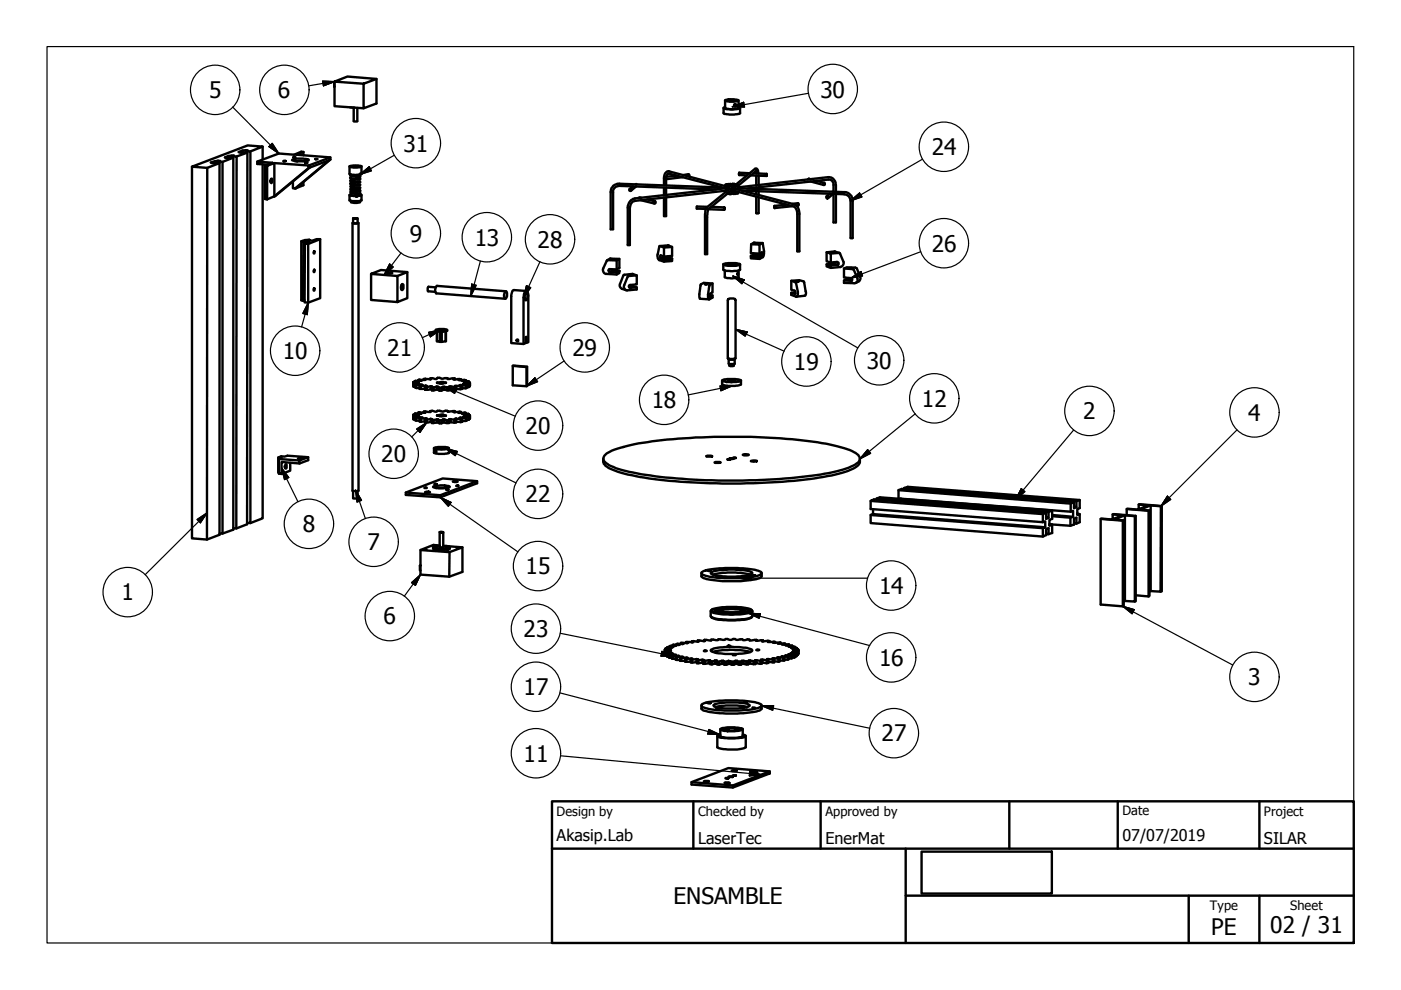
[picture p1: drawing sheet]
<svg xmlns="http://www.w3.org/2000/svg" width="297mm" height="210mm" viewBox="0 0 297 210" stroke-linecap="round" stroke-linejoin="round" font-family="sans-serif">
<defs><g id="words">
<g font-size="4.8">
<text x="44.3" y="20.8">5</text>
<text x="58.9" y="20.8">6</text>
<text x="173.9" y="20.7">30</text>
<text x="85.5" y="32.2">31</text>
<text x="197.5" y="32.9">24</text>
<text x="86.9" y="51.2">9</text>
<text x="100.6" y="52.1">13</text>
<text x="114" y="52.5">28</text>
<text x="197.5" y="53.4">26</text>
<text x="59.9" y="76.2">10</text>
<text x="82.1" y="75.5">21</text>
<text x="121.3" y="75.5">29</text>
<text x="168.3" y="78.4">19</text>
<text x="183.8" y="78.2">30</text>
<text x="138.2" y="86.6">18</text>
<text x="195.5" y="86.2">12</text>
<text x="229.7" y="88.9">2</text>
<text x="264.7" y="89.2">4</text>
<text x="111.4" y="92">20</text>
<text x="80.8" y="98">20</text>
<text x="111.4" y="106.5">22</text>
<text x="64.2" y="112.9">8</text>
<text x="77.9" y="116.6">7</text>
<text x="111.4" y="121.8">15</text>
<text x="186.4" y="125.9">14</text>
<text x="25.8" y="127.3">1</text>
<text x="81.3" y="132.4">6</text>
<text x="111" y="135">23</text>
<text x="186.4" y="141.2">16</text>
<text x="111" y="147.4">17</text>
<text x="264.7" y="145.3">3</text>
<text x="111" y="161.5">11</text>
<text x="186.9" y="157.2">27</text>
<text x="142.8" y="191.7">ENSAMBLE</text>
<text x="269.3" y="197.8">02 / 31</text>
<text x="256.8" y="198.2">PE</text>
</g>
<g font-size="3.4">
<text x="118" y="178.2">Akasip.Lab</text>
<text x="148" y="178.9">LaserTec</text>
<text x="175" y="178.9">EnerMat</text>
<text x="238" y="178.3">07/07/2019</text>
<text x="268" y="178.9">SILAR</text>
</g>
<g font-size="2.7">
<text x="118" y="173">Design by</text>
<text x="148" y="173">Checked by</text>
<text x="175" y="173">Approved by</text>
<text x="238" y="172.9">Date</text>
<text x="268" y="172.9">Project</text>
<text x="256.5" y="192.9">Type</text>
<text x="273.6" y="193">Sheet</text>
</g>
</g></defs>
<!-- layer: Visible (ISO) -->
<g fill="none" stroke="#000" stroke-width=".51">
<path d="M70.9 17.4v1M70.9 17.4v5.1l6.2 .5M70.9 17.3l2.8-1.1 6.1 .5-2.7 1.1zM79.8 16.7v5.2l-2.7 1.1v-5.2M43.9 35.6v78.8M45.5 34.6v-.4l-.8 .3 .6 .1 .4-.1 .8 .1v78.8l-2.6 1-3.2-.3v-78.8M45.5 34.2l.7-.1v.5M46.2 34.1h.5l-.3 .2v.3M46.4 34.3h.8v78.8h-.7M48.5 33.4v-.3l-.8 .3 .2 .1 1.6-.1v78.9l-2.3 .8M49.1 33.4v-.4h.5l-.3 .1v.3M49.1 33l-.6 .1"/>
<path d="M49.3 33.1l.9 .1-.1 78.8h-.6M49.5 33.4l-2.3 .9M51.4 32.3v-.4l-.8 .3 .6 .2 .4-.1 .9 .1-.1 78.8-2.3 .8M52.1 32.3v-.5l.4 .1-.3 .1v.3M52.1 31.8l-.7 .1M52.2 32l.9 .1v78.8l-.7-.1M52.5 32.4l-2.3 .8M53.1 32.1l2.6-1-3.2-.3-11.8 4.5 3.2 .3 2.6-1M55.7 34.8v75.1l-2.6 1M55.7 31.1v2.7M56.2 35.1l.4 .1M56.7 34.9l-2.2-.1v-.5l3.3 .2-1.6 .6v7.1l.4 .1"/>
<path d="M57.5 37.9a.56 .56 0 0 1 0 .9l-.2-.2zM58.2 34.6l7.3 .5v.5M60.1 34.1h.5zM62 33.8l.9-.2h1.4l1.2 .3a3.7 3.7 0 0 1-2.5 .3l-1-.2zM62.2 33.3l.5 .1zM62.6 34.1h2.2M62.7 39.9l-.2 .1M64.3 32.2l-1.5 .6 7.2 .6v.4M64.3 32.2h-.4l-1.5 .6-3.3-.3-4.6 1.8M64.3 38.6v.7l-1.6 .6M64.3 32.2v.7M64.7 34.5h.5z"/>
<path d="M65.5 35.6l-7.3 6M65.7 35.5l-7.5 6.1M65.7 35.5l-.2 .1M66.8 33.7l.5 .1zM69.8 33.9l-7.3 6.1-.4-.1v-1.4M70 33.8l-4.3 1.7M70 33.4l-4.5 1.7M70 33.8l-7.3 6.1M74.1 35.3v1.6l1.3 .2 .9-.1v.9h-.1M74.1 35.3l1.3-.2a1.18 1.18 0 0 1 1.2 .2l-1.7 .2zM74.2 22.8h1M74.4 37.7l.7 .2h1.2"/>
<path d="M74.4 37.5l-.2 .1a1.54 1.54 0 0 0 1.7 .5h.4l.1-.2h-.3h.1M74.4 37v.1M74.4 37.3v.5M74.8 39.2a.34 .34 0 0 0-.4 .1 .34 .34 0 0 0 0 .4 2.87 2.87 0 0 0 2 .1h-1.1M74.8 38.6a.32 .32 0 0 0-.4 .1 .32 .32 0 0 0 0 .5l1.4 .1 .6-.1-.2-.1-1 .1M74.8 38a.34 .34 0 0 0-.4 .1 .34 .34 0 0 0 0 .4 2.89 2.89 0 0 0 2 .1l-1.2-.1M74.9 39.8l-.3 .1a.26 .26 0 0 0-.3 .3 .26 .26 0 0 0 .3 .2l1.8 .1a1.03 1.03 0 0 0-1.1-.3M75 22.8v2.9l.1 .1 .7-.1v-2.8M75 35.3l.6-.1 .2 .1zM75.2 38.1l-.8 .2 1 .3 .9-.1M75.2 38.7l-.8 .2 .7 .3h1.2M75.2 39.3l-.7 .1-.1 .2 .8 .2h1.1"/>
<path d="M75.3 39.9l-.9 .3 1.1 .2h.8M75.8 37.4l-1.6-.3a2.59 2.59 0 0 0 2 .3v.5M76.1 37.5v.4h-.3M76.1 37.1v.3l.1-.1M76.2 37.1v.3M76.3 36.9l.2-.1v.2zM76.6 35.3v1.6l-.1 .1M134.2 39.5l-.7 .6M134.7 39.1h.3M134.9 39.5l-1.1 .9M140.8 39.3v-1.4a1.16 1.16 0 0 1 1.1-1.5l11.9 3.1M140.8 39.8v1.6"/>
<path d="M141 37.5l.2 .3-.1 .2-.2-.3zM141.2 37.9v1.4M141.2 39.8v1.6M141.3 37.5a.53 .53 0 0 1 .5-.7l11.2 2.9M143.5 37.2l-2.5 .3M144.8 37.6l-3.7 .4M144.8 37.1l1.2-.2 .2 .2-.1 .3M153.4 22.9v1.1a4.9 4.9 0 0 0 3.5 0v-1.1M153.7 22.7l-.3 .1a1.02 1.02 0 0 0 1.2 .3h1.6l.7-.1-.3-.3M153.7 21.3v1.7l1 .1 1.8-.1 .1-1.7M153.7 21.2l1.9-.1 1 .2-.5 .2-1.1 .1a1.32 1.32 0 0 1-1.3-.4zM153.8 39.2v.8v-.2l-22.5-.8a1.65 1.65 0 0 0-1.8 1.7v7.9h.5v-7.9a1.3 1.3 0 0 1 1.3-1.3l20.5 .8"/>
<path d="M153.9 39.1l.4 .1h-.3zM153.9 39.3h.5zM153.9 39.3v.7M154.3 39.2v.1M154.4 39h.5zM154.4 39v1.3M154.4 21.2h1.5a.91 .91 0 0 1-1.1 .2h-.4zM154.6 39.4v.8M154.6 39.3l.5 .1zM154.9 39v.3M155.1 39.4v1.7h-.5v-.4M155.2 39v1.7l.2 .1"/>
<path d="M155.2 39h.5zM155.4 39.3v1.8h.5v-.6M155.4 39.3l.5 .1zM155.7 39v.3M155.8 22.1l-.2 .4M155.9 39.1h.5zM155.9 39.1v.9M155.9 39.2l-.1 .1M156 39.3h.5zM156 39.3v.7M156.4 39.1v.1M156.5 39.9l-.1 .3"/>
<path d="M156.5 39.9l22.5 .8a1.84 1.84 0 0 1 1.8 1.9l-.1 7.9h-.4v-7.9a1.41 1.41 0 0 0-1.3-1.4l-21.8-.8M156.5 39.7l19.1-2.1a1.63 1.63 0 0 1 1.6 1.6v1.5M156.5 39.3v.6M158.4 40l17.2-1.9a1 1 0 0 1 1.1 1.1v1.4M159 36.7l-2.3-.1v.2v.3l1.7 .1M159.1 37.2l3.4 .1M159.7 36.7l2.9 .2M160.3 36.3v.4M160.3 37.2v2.1M160.3 39.7v.3M160.4 36.2l-3.9 3.2M160.8 36.8v-.3a.59 .59 0 0 0-.7-.7l-4 3.3"/>
<path d="M160.8 37.2v2M160.8 39.7v.3M162.5 36.9v.4zM171.8 38.5l2.8 .7M171.8 38l-.3-.1-.2 .2M173.1 38.3l1.7 .5M58.2 41.6v-7l-1.6 .6v7.1M58.2 41.6l-1.6 .7M64.6 51.2v.5h.7v12.5l-.7-.1v-12.4l1-.4zM64.6 51.2l-.3 .1v12.5l-.4-.1v-12.5l.4 .1M65.6 51v-.2l-1 .1-.7 .3M65.6 50.8l-.3 .2h.9l.9-.3h.8v12.5l-2.6 1"/>
<path d="M66.5 57.2h.2v.2l-.1 .3-.1-.1zM66.5 53.3l.2-.1v.2l-.1 .4-.1-.2zM67.9 50.7l-2.6 1M74.1 41.4v1.1l.6 .1 1.9-.1v-1.1M74.4 42.6v.3l.7 .1 1.2-.1v-.3M74.4 40.4v.4l.7 .2h1.2v-.5M74.4 40.6l-.1 .1a2.51 2.51 0 0 0 2.1 .4l-.1-.2M74.4 40.9v.4M74.5 40.4l.2 .1h.7M74.7 40.3l.4-.1 .1 .2M74.7 47.3l.1 56.8 1.2-.1v-56.7M74.9 46.3h.9v.1z"/>
<path d="M74.9 46.3v1h.1h.8v-1M74.9 47.2h-.1a.88 .88 0 0 0 1.1 .1l-.1-.1M75.2 40.3l-.2 .1M75.4 40.3l-.1 .1M75.4 40.3l.5 .1M75.4 40.5h.1M75.4 40.3v.1M75.4 41.5l.1 .2h.2M75.4 41.5l-1.1-.1 .1-.2-.3 .1 .4 .2 1.1 .1M75.4 40.5v.5M75.4 41.1v.4M75.6 40.5v.5"/>
<path d="M75.6 41.1v.5M75.6 41.5l.1 .2-.1-.1M75.6 41.1v.4M75.9 40.5h-.3v.5M76.3 41.2l.3 .2-.9 .2M76.3 41.1v.3l-.7 .1M78.7 58.1v5.5l5.6 .4v-5.5l-5.6-.4 2.1-.9 5.6 .5v5.5l-2.1 .8M82.1 57.9h1.1l-.3 .1zM86.4 57.7l-2.1 .8M129.3 57.7a.32 .32 0 0 1-.3-.3 .32 .32 0 0 1 .3-.3h1.4l.6-.3v-1.9l-.6 .3h-1.9l-.9 1.7a.83 .83 0 0 0 .7 1.2l2.1 .1M129.3 57.7l1.4 .1M129.6 55h.4z"/>
<path d="M129.6 57.1l.3 .3-.6 .3M130.7 57.8l.6-.4v.5l-.6 .3zM130.7 55.2v1.9M131.3 57.4h-1.4l-.6 .3M131.3 54.9l-2-.1-.5 .4M133.2 58.3h.5zM133.7 42.5l.9-.4 19.3-2.2 .2 .2-.1 .3-19.3 2.2a1.47 1.47 0 0 0-1.2 1.4v8h-.4v-8.3zM135 58.4l-1.8 .2-.9 1.9a.75 .75 0 0 0 .7 1.1l2-.2v-.5l-.9-.3-.8 .1M135.9 42.5l2.8 .7M136 41.9l-.6 .1M137.2 42.3l1.7 .4M139.9 52.2l.9 .3 1.7-.1v1.9l-1.7 .1-.8-.3 .1 .7"/>
<path d="M139.9 52.2l-.5 1.7a1.07 1.07 0 0 0 .4 1.3l1 .3M139.9 52.2l1.7-.2 .9 .4M140.1 54.8l1.7-.2 .7 .2M140.1 54.8l.7 .2M140.8 55l1.7-.2v.5l-1.7 .2zM140.8 52.5v1.9M140.8 52.2h.5zM141.2 41.8v4h-.4v-3.9M141.7 54.3l.1 .3-1.7 .2M150 43.9h-2.3v.3l2 .1M150.2 44.3l-.3 1.4v8.2h-.4v-8.2a2.5 2.5 0 0 1 .4-1.7l4.8-4 .3 .3-.1 .2-4.7 3.9 3.3 .1M150.7 43.9l2.8 .1"/>
<path d="M153.4 56v1.2a5.1 5.1 0 0 0 3.5 0v-1.2M153.4 56a6.3 6.3 0 0 1 3.5 0v.1a5.6 5.6 0 0 1-3.5-.1zM153.5 44v.5zM153.7 57.4v1.4l1.3 .2h1.1l.5-.2v-1.4M153.8 56l.6-.1h1.4h.5l.2 .2-.8 .2h-1.1zM153.8 40.4v.3M153.9 40.4v.3M154.4 40.9l-.2 .2M154.5 40.8h.1M155.6 40.2l.3-.2 12.6 3.3a1.93 1.93 0 0 1 1 2.1v7.9h-.5v-7.9a1.85 1.85 0 0 0-.7-1.6l-12.7-3.3zM155.9 40.9h.1M156 40.5v.5l.1 .1 .4-.1v-.3"/>
<path d="M156.4 57.8h.1v.5l-.2-.1zM159.2 54.3l1.8 .1v.5l-1.8-.1zM159.3 51.8l-.1 1.9 1.8 .1 .6-.2-.1 .5h-1.8M159.7 54.1h1.8l-.5 .3M159.7 54.1l-.5 .2M159.8 53.7l-.1 .4M160.3 51.6h.5zM160.3 41.7l.1 3.5h.4v-3.4M160.3 40.5v.7M160.8 40.5v.8M161.7 51.5h-1.9l-.5 .3 1.7 .1v1.9M161.7 51.5l.3 1.7-.1 1-.2 .3-.7 .4"/>
<path d="M161.7 51.5l-.7 .4M164.1 43.7l.3 .2-.1 .2-.2-.1zM166.7 43.4l-2.5 .3M167.8 59.5l.9 .4 .5 2a.75 .75 0 0 1-.4 1l-1-.4v-.4l.8-.1M168 43.7l-3.7 .4M168 43.2l1.2-.1 .2 .4-.5 .1M169 59.7l.4-.1zM175.3 56l.8 .3v.5l-.8-.3zM175.3 53.5v1.9l.8 .3 1.4-.2a.32 .32 0 0 1 .3 .4 .32 .32 0 0 1-.3 .3l-.8-.3M176 41.1l-.7 .5M176.1 53.8l1.9-.2 .8 1.9a.89 .89 0 0 1-.6 1.1l-2.1 .2M176.5 40.6h.3"/>
<path d="M176.6 53.5l.5 .1zM176.7 55.9l.8 .3-1.4 .1M176.7 41.1l-1.1 .9M176.7 55.9l-1.4 .1M176.7 41.1v6.1h.5v-6.1M176.9 55.6l-.2 .3M178 53.6l-1-.3-1.7 .2 .8 .3v1.9M178.9 56.9l2 .2 .9 1.9a.73 .73 0 0 1-.7 1h-2.2v-.5l.6-.3h1.2M178.9 59.5h1.5M180.2 56.9h.5zM180.4 59.5a.29 .29 0 0 0 .3-.3 .29 .29 0 0 0-.3-.2l-1.5-.2v-1.9l.6-.2h1.9l.3 .2 .7 2.2-.2 .5-.8 .4M180.7 59.4l-.3 .1"/>
<path d="M64.6 63.7l-.3 .1M66.5 61.2l.2-.1v.2l-.1 .3-.1-.1zM85.1 60.5l.1 .5-.2 .2M85.2 60.3l.1 .6-.2 .5M85.3 60.2a.84 .84 0 0 1-.1 1.3 1.02 1.02 0 0 1 .1-1.3zM92.4 60.9l-1.6-.1-.1 .3v.7l1.6 .1M92.4 69.9v.2l.7 .2h1.5l.2-.2v-.2M92.4 69.9l.7-.1h1.1l.6 .1-.4 .2h-1.6zM93.2 69.9h.6l.2 .1zM93.3 70.3v2.2l-.7-.1v-2.1v2.1M93.3 72.5h.4M94.5 70.3v2.1l-.8 .1v-2.2"/>
<path d="M94.6 70.3l-.1 2.1M107.2 61.8a1.08 1.08 0 0 1-.1 1.5 1.25 1.25 0 0 1 .1-1.5zM107.3 61.8l-14.7-1.2a1.15 1.15 0 0 0-.1 1.6l14.6 1.1M108.7 77.6l3.1 .2v4l-.2 .1-2.9-.2v-4.1l3.1 .2M111.4 62.2l.2-.1a1.16 1.16 0 0 1-.2 1.6 1.13 1.13 0 0 1 0-1.5zM111.4 72.7l.6-.1v-10.1l-.2-.7a.73 .73 0 0 0-.7 1l-.1 10.1M111.6 61.7l-2.6-.2a1.31 1.31 0 0 0-.6 1.3v9.9l2.6 .2 .4-.2v-1.2l.2-.1v1.3M111.6 77.8v4.1M133.4 60.9l.3 .1M133.7 61a.29 .29 0 0 1-.4-.3 .29 .29 0 0 1 .3-.3l1.4-.1v-1.9a3.9 3.9 0 0 0-2.8-.1l-.8 2.3 .5 .6 .8 .3M135 60.9l-1.3 .1M149.5 60.2h.5z"/>
<path d="M151.1 60.1l-.7 .5-.3 1.9a.74 .74 0 0 0 .3 1l.7-.4v-.5h-.6M151.1 62.6l-.6 .2 .1-.5 .5-.3v-1.9l-1.9-.1-.6 .3-.3 2.1v.9l2 .2M154.4 63.5a1.62 1.62 0 0 1 1.5 0l.1 12.5-.5 .1-1.2-.1zM154.5 76.2v.9l.1 .1 1.2-.1v-.9M154.6 76.1l.1 .1h.9l.1-.1M154.6 76l.1 .2h.9l.1-.2M154.6 77.2a.56 .56 0 0 0 .4 .5 .56 .56 0 0 0 .6-.1v-.4M167.8 62.1l.7 .2M168.5 62.3h.1v-.5l-.8-.4v-1.9l1.7-.1 .9 .3 .5 2.2-.1 .6-.1 .2-1.9 .2M168.5 62.3h.1M59 97l.6-.3 .7 .1 .7-.2 4.3 .3v.7l-1.8 .7M59.1 97.3l4.4 .3v.7l-3.8-.3v2.5l-.6-.1v-3.1l.6-.2-.7-.1v3.2h.1"/>
<path d="M60.5 98.5h.1a.54 .54 0 0 1 0 .8 .49 .49 0 0 1-.1-.8zM61.5 98.1v1.7l-1.8 .7M63.2 97.2l.9 .1h-.8zM65.3 96.9l-1.8 .7M87.6 88l1.1 .2M87.6 81.1l1.1 .1M87.7 88.3h1.1M87.7 88.3v.6M87.8 81.4h1M87.8 81.4v.6M87.9 87.7l.9 .2h-1.2v1h.5M87.9 80.8l.9 .1-1.2 .1v1h.5"/>
<path d="M87.9 80.8v.2M87.9 87.7v.2M88.1 88.5v.6l.9 .1M88.1 81.6v.6l.9 .1M88.1 88.5l.2 .1M88.1 81.6h.2M88.3 88.6h1.1M88.3 81.6v.7M88.3 88.6v.6M88.7 88.2l-1 .1M88.7 87.5l.7 .2h-1.5M88.7 81.2l-1.1 .1 .2 .1"/>
<path d="M88.7 80.6l.7 .1-1.5 .1M88.7 80.6v.1M88.7 81.1v.1M88.7 87.5v.2M88.7 88.1v.1M88.8 88.3l.2 .1-.9 .1M88.8 81.4h.2l-.9 .2M88.8 81.4h.1M88.8 88.3v.1M89 88.7v.7l1.1-.1M89 81.8v.7l1.1-.1M89 88.7l.2 .1"/>
<path d="M89 81.8h.2M89.2 81.8v.7M89.2 88.8v.6M89.4 88.6h.2l-.6 .1M89.4 81.6h-1.1M89.4 81.6h.2l-.6 .2M89.4 81.6v.1M89.4 88.6h.1M89.9 87.3l.3 .2h-1.5M89.9 80.4l.3 .2h-1.5M89.9 80.4v.2M89.9 87.3v.2"/>
<path d="M90.1 88.9v.7l1.5-.1M90.1 82v.6l1.5-.1M90.1 88.9l.4 .1M90.1 82h.4M90.2 88.7l-1 .1M90.2 88.7h.3l-.4 .2M90.2 81.8h-1M90.2 81.8h.3l-.4 .2M90.2 81.8v.1M90.2 88.7v.2M90.5 82v.6M90.5 89v.6"/>
<path d="M91.2 87.2v.1M91.2 80.2l1.4 .2 .2-.3 .8 .2 1.2-.1 .1 .2 1.5-.2M91.2 80.2l.2 .2h-1.5M91.2 80.2v.2M91.3 88.8l-.8 .2M91.3 88.8l.3 .1v.2h.3M91.3 81.9l-.8 .1M91.3 81.9l.3 .1v.1h.3M91.3 81.9v.6M91.3 88.8v.6M91.6 82.1v.7M91.6 89v.7"/>
<path d="M91.9 82.1v.7M91.9 89.1v.6M92 95l1.8-.2a1.24 1.24 0 0 1 1.4 .3l-1.8 .2a1.24 1.24 0 0 1-1.4-.3zM92 95v1a5.1 5.1 0 0 0 3.2 0v-1M92.2 95.4a.26 .26 0 0 1 .3 .2 .26 .26 0 0 1-.2 .3zM92.6 88.9l-.7 .2M92.6 82l-.7 .1M92.6 88.9h.3M92.6 82v.6M92.6 88.9v.7M92.6 82h.3M92.7 88l.8-.1v.3"/>
<path d="M92.7 81.1l.6 .2 1.3-.2M92.7 81.1l.8-.1v.3M92.7 95l.8-.2v.4M92.7 81.1v.1M92.7 88v.1M92.7 95h.1M92.9 88.9l.3 .2M92.9 82l.3 .2M92.9 82v.6M92.9 88.9v.7M93.2 82.2v.6M93.2 89.1v.7"/>
<path d="M93.2 89.1h.4M93.2 82.2h.4M93.5 87.9h.4M93.5 81h.4M93.5 94.8l.4 .1M93.6 82.2v.6M93.6 89.1v.7M93.9 87.9l.7 .2-1.3 .1-.6-.2M93.9 88.9l-.3 .2M93.9 81l.7 .2M93.9 82l-.3 .2M93.9 94.9l.6 .2a2.68 2.68 0 0 1-1.9-.1h.1"/>
<path d="M93.9 81v.3M93.9 82v.6M93.9 87.9v.3M93.9 88.9v.7M93.9 94.9v.3M93.9 88.9h.3M93.9 82h.3M94.2 88.9l.6 .2M94.2 82l.6 .1M94.2 82v.6M94.2 88.9v.7M94.8 82.1v.7"/>
<path d="M94.8 89.1v.6M94.8 82.1h.4M94.9 80.3v.1M95.2 82.1v.7M95.2 89.1v.6M95.2 89.1h-.4M95.2 88.9v.8l-1-.1-.6 .2h-.4l-.3-.2h-1.3M95.2 82v.8l-1.3-.2-.3 .2h-.4l-.6-.2-.7 .2-.3-.1M95.6 88.9l.7 .1M95.6 88.9h-.4v.2M95.6 82l.7 .1M95.6 82h-.4v.1"/>
<path d="M95.6 82v.6M95.6 88.9v.6M96.3 82.1v.6M96.3 89v.6M96.3 89h.4M96.4 87.2l-.3 .1h1.6M96.4 87.2l-1.5 .1-.1-.2h-.4l-.5 .2a1.26 1.26 0 0 0-1.3 0l-1-.2-.4 .1 .1 .1h-1.4M96.4 80.2l-.3 .2h1.6M96.4 80.2v.3M96.4 87.2v.2M96.7 89v.6l-1.5-.1M96.7 88.7l-.2 .1 .2 .2"/>
<path d="M96.7 88.7l1 .2M96.7 81.8v.8h-1.5M96.7 81.8h-.2l.2 .2-.4 .1M96.7 81.8l1 .1M96.7 88.7v.2M97.6 88.6h-.2l.6 .2M97.6 88.6h1.1M97.6 81.6l-.2 .1 .6 .2M97.6 81.6l1.1 .1M97.6 81.6v.2M97.6 88.6v.1M97.7 81.9v.6"/>
<path d="M97.7 88.9v.6M97.7 81.9h.3M97.7 87.3l-.5 .2h1.5M97.7 80.4l-.5 .2h1.5M97.7 80.4v.2M97.7 87.3v.2M98 88.8v.6h-1.3M98 81.9v.6h-1.3M98 88.8l-.3 .1M98.2 88.4h-.1l.8 .2M98.2 88.4h1.2M98.2 81.4l-.1 .1 .8 .1"/>
<path d="M98.2 81.4h1.2M98.2 81.4v.1M98.2 88.4h.1M98.7 87.5l-.7 .2 1.4 .1M98.7 80.6l-.7 .1 1.4 .2M98.7 80.6v.2M98.7 81.7v.6M98.7 87.5v.2M98.7 88.6v.7M98.9 88.6v.6l-.9 .1M98.9 81.6v.7h-.9M98.9 88.6h-.2"/>
<path d="M98.9 81.6l-.2 .1M99.4 87.8l-1 .1 1.2 .2M99.4 80.9l-1 .1 1.2 .1v.1M99.4 80.9v.2M99.4 81.4v.7M99.4 87.8v.2M99.4 88.4v.6M99.5 88.3l-.1 .6-.5 .1M99.5 81.4v.6l-.6 .1M99.5 88.3l-.1 .1M99.5 81.4h-.1M99.6 88.1v.6h-.2"/>
<path d="M99.6 88.1l-1.1 .1 1 .1M99.6 81.2v.6h-.1M99.6 81.2h-1.1l1 .2M127.9 97.3a2.04 2.04 0 0 0 1.6 2.1 48.6 48.6 0 0 0 14.8 2.7 136.1 136.1 0 0 0 32-1.3 12.1 12.1 0 0 0 5.8-2.3 1.31 1.31 0 0 0 .2-1.2M128.1 96.6a7.9 7.9 0 0 1 4-1.8 86.9 86.9 0 0 1 19.3-2.2 114.6 114.6 0 0 1 25.4 1.9 11.2 11.2 0 0 1 5.2 2 1.07 1.07 0 0 1-.4 1.8 19.4 19.4 0 0 1-7.6 2.3 139.6 139.6 0 0 1-38 0 20.8 20.8 0 0 1-7.2-2.2 1.14 1.14 0 0 1-.7-1.8zM149.7 96.7l1-.1 .3 .1-1.1 .1zM151.5 98h1.1l.2 .1h-1.2zM153.1 80.7v.8a6.3 6.3 0 0 0 4 0v-.8M153.2 80.6a6.9 6.9 0 0 1 3.9 .1 6.6 6.6 0 0 1-3.7 .2zM154.2 97.4h.7zM154.2 80.9h.6zM154.6 97.3l1-.1-.2 .1z"/>
<path d="M154.6 80.6h1v.1l-.5 .1zM155.4 97.1l.5-.1 .1 .1zM155.4 80.5l.6 .1zM157.5 96.4l.4-.1 .8 .1-.3 .2zM159.2 97.8l1.3-.1-.6 .2zM74.9 104.1v1.5l.2 .1 .7-.1v-1.5M86 104.4l7.3 .6M89 119.9v1h.2M89.2 119.9h-.2h.2M90 116.6l.4-.1zM90 103.4l.5 .1zM90.1 104.4l.4-.2 .7 .2z"/>
<path d="M91.8 116v.3a5.1 5.1 0 0 0 3.6 0v-.3M91.8 103.2a5.1 5.1 0 0 1 3.6 0 5.1 5.1 0 0 1-3.6 0zM92.1 115.7h.4zM92.1 102.7h.5zM92.5 103.5h2.2M93.2 115.7h-.6l-.8 .3a5.1 5.1 0 0 0 3.6 0l-.8-.3h-.6M93.2 112.8v3.2h.8v-3.1M93.2 112.8l.8 .1zM93.2 115.7l-1.3-.2-2.7 1.1v5.2l6 .5 2.8-1v-5.3l-2.7 1.1-6.1-.5M94.6 103.8h.5zM94.7 116.9h.4zM94.7 115.8l3.3 .2"/>
<path d="M95.3 117.1l-.1 5.2M96 102.1l.9-.1 .1 .1-.7 .1zM96.7 103h.5zM96.8 116l.4 .1zM101.2 102l-7.9 3v.4l-7.3-.5v-.5l7.9-3 7.3 .6v.5l-7.9 2.9M184.6 109.2l.5-.2 36.5 2.8-.5 .2zM184.6 106.2v1.7l36.5 2.8 .5-.2v1.3M184.6 109.2v1.7l36.5 2.9M185.1 108v1M185.9 105.7l.7-.3 36.5 2.8v1.8l-.6 .2v1.3l.6-.3h-.6M185.9 106v-.3l36.4 2.9M190.5 103.9v1.8l36.5 2.8 .5-.2v1.3"/>
<path d="M191 105.7v.1M191.7 103.5l.8-.3 36.4 2.8v1.7l-.5 .2v1.3l.5-.2-.5-.1M191.7 103.7v-.2l36.5 2.8M221.1 112v1.8l.7-.4v-1.2l.5-.2v1.3l-.5-.1M221.1 109v1.7M221.8 108.7l-.7 .3-36.5-2.8 .7-.3 36.5 2.8v1.3l.5-.2M222.3 108.6v1.2h-.5M222.5 111.2l4.4 .3M223.1 109.2l4.4 .4-.6 .2-3.8-.4M223.1 111.2v1.8l-.8 .3M223.1 108.2l-.8 .4M226.9 109.8v1.7l.8-.3v-1.2l.5-.2v1.2h-.5"/>
<path d="M227 106.8v1.7M227.7 106.5l-.7 .3-36.5-2.9 .7-.2 36.5 2.8v1.2l.5-.2M228.2 106.3v1.2h-.5M228.9 109v1.7l-.7 .3M228.9 106l-.7 .3M233.4 110l4.7 .4M235.9 110v-.9l2.2 .2-2.4 .8-2.3-.1v18.2l4.7 .4v-18.2l.2-.1M235.9 109.1l4.9 .3v18.1h-.2M238.5 109.3l-2.3 .8 2.1 .2v18.1l-.2 .2M238.9 107.9l4.6 .4M240.6 109.4l-2.1-.1v18.1l-.2 .1M240.8 109.4h-.2v18.1l-2.1-.1"/>
<path d="M241.4 107.9v-.9l2.1 .2-2.3 .8-2.3-.1v1.3M241.4 107l4.9 .3v18.1h-.2M243.8 108.2l-.3 .1v18.2l-2.7-.3M244 107.2l-2.4 .8 2.2 .2-.1 18.1-.2 .2M246.1 107.4l-2.1-.2v18.1l-.3 .1M246.3 107.3l-.2 .1v18l-2.1-.1M141 138.6l.1 .1M141 137.8h1l-1 .2M141 138.1h1.1l-1 .2M141.1 138.3v.6l.3 .1M141.1 137.5l1 .2h-1.1v1M141.1 137.5v.2"/>
<path d="M141.1 138.3h.1M141.2 138.3l1.2 .1-1 .1M141.2 138.3v.7M141.4 138.5v.7h.5M141.4 138.5l.1 .1M141.5 138.6l1.2 .1-.8 .1M141.5 137.3l.9 .1-1.3 .1M141.5 137.3v.1M141.5 138.6v.6M141.9 138.8v.6l.6 .1M141.9 138.8h.1M142 138.8h1.3l-.8 .2"/>
<path d="M142 137l.8 .1-1.3 .2M142 137v.2M142 138.8v.7M142 138.1h.1M142.3 138.3v.1M142.5 139v.7h.8M142.5 139l.2 .1M142.6 136.8l.8 .1-1.4 .1M142.6 136.8v.1M142.6 138.6v.1M142.7 139.1h1.3l-.7 .1M142.7 139.1v.6"/>
<path d="M143.1 138.8v.1M143.3 139.2v.7h.9M143.3 139.2l.2 .1M143.4 136.6l.7 .1-1.5 .1M143.4 136.6v.2M143.5 139.3h1.3l-.6 .2M143.5 139.3v.6M143.8 139v.1M144.2 139.5v.6h1.1M144.2 139.5h.3M144.4 136.3l.6 .2-1.6 .1M144.4 136.3v.2"/>
<path d="M144.5 139.5h1.3l-.5 .2M144.5 139.5v.6M144.6 139.2v.2M145.3 139.7v.6l1.1-.1M145.3 139.7h.2M145.5 136.1l.4 .2h-1.5M145.5 136.1v.2M145.5 139.7h1.3l-.4 .1M145.5 139.4v.1M145.5 139.7v.6M146.4 139.8v.6h1.4M146.4 139.8l.3 .1"/>
<path d="M146.6 139.6v.1M146.7 136l.3 .2-1.5-.1M146.7 136v.2M146.7 139.9l1.3-.1-.2 .2M146.7 139.9v.6M147.7 139.7v.7M147.8 140v.6h1.3M147.8 140h.3M148 135.8l.2 .2h-1.5M148 135.8v.3M148.1 140l1.1-.1-.1 .2M148.1 140v.6"/>
<path d="M148.7 121.5v.6a3.8 3.8 0 0 0 2.9 .9 22.9 22.9 0 0 0 9.6-.5l.3-.2v-.8M148.8 121.3h.1a17.2 17.2 0 0 1 6.8-.9l3.5 .3a2.91 2.91 0 0 1 2.3 .8v.1a10.6 10.6 0 0 1-5.4 1l-4.8-.2a4.1 4.1 0 0 1-2.6-.8zM148.9 139.9v.6M149.3 138h.6l-.5 .1zM149.4 135.7l.1 .2-1.5-.1M149.4 135.7l1.4 .1v-.2l1 .1h.4l.1-.2 .7 .1a.66 .66 0 0 0 .9-.1l1.2 .2a.81 .81 0 0 1 1 0l1.3-.2 .1 .2h.4l.6-.2 .4 .1v.2l1.1-.1h.4l-.1 .2 1.5-.1M149.4 135.7v.2M150.1 121h.6zM150.2 140v.6M150.7 129.6v1.1a5 5 0 0 0 3.2 .7l3.4-.1a2.7 2.7 0 0 0 2.2-.6v-1.1M150.7 121.4a9.7 9.7 0 0 1 4.4-.7l2 .2a3.4 3.4 0 0 1 2.4 .6 4.4 4.4 0 0 1-3.1 .7l-3.6-.1a3.5 3.5 0 0 1-2.1-.6zM150.7 130.8a4.4 4.4 0 0 0 3.2 .7h2.5a4.3 4.3 0 0 0 3-.7"/>
<path d="M150.7 137.8l.2-.1a16.1 16.1 0 0 1 8.5 0l.1 .2a1.9 1.9 0 0 1-1.8 .6 15.5 15.5 0 0 1-6.9-.4zM150.7 135.7v.1M150.9 129.3a13 13 0 0 1 6.6-.5 2.23 2.23 0 0 1 1.8 .6v.1a9 9 0 0 1-4.2 .6l-2-.1a2.7 2.7 0 0 1-2.2-.6zM150.9 129.3l-.2 .2a1.87 1.87 0 0 0 1.7 .6 16.4 16.4 0 0 0 7-.4l.1-.2-.2-.2M151.1 121.8a18.2 18.2 0 0 1 8 0M151.1 138.2a17.9 17.9 0 0 1 8 0M151.5 129.3h.1a14.4 14.4 0 0 1 6.4-.3l.7 .4a3.8 3.8 0 0 1-2.7 .6h-2.7a2.64 2.64 0 0 1-1.8-.6zM151.7 129.6l.6 .1M151.9 122.3h.6l-.6 .1zM152.3 129.4v.4M152.4 129.3a10.8 10.8 0 0 1 5.5 0v.1a8.8 8.8 0 0 1-5.6 .1zM152.5 129.4a2.16 2.16 0 0 1 1.7-.4h1.6a2.12 2.12 0 0 1 1.9 .4 9.4 9.4 0 0 1-5.1 .1z"/>
<path d="M152.7 129.6a2.1 2.1 0 0 1 1.7-.4h1.4a2.1 2.1 0 0 1 1.7 .4M154.2 136.9h.7zM155.4 138.8h.6zM157.8 120.7h.6zM158.1 129.7l-.2-.3v.4M158.3 129.7l-.3 .1M158.9 135.7v.1M159.5 122h.5l.1 .1zM160.3 137.8h.7l-.2 .1zM160.4 140h-.3v.2h-.3M160.4 140l.8 .1M160.4 135.7v.2"/>
<path d="M160.4 140v.6M161.7 139.9h-.3l.1 .2M161.7 139.9l.9 .1M161.7 139.9v.6M161.8 135.8l-.2 .2 1.5-.1M161.8 135.8v.2M162.6 140v.6M162.9 139.7v.9l-1.4-.1M162.9 139.7h-.3l.3 .2-.3 .1M162.9 139.7l.9 .1M163.1 135.9l-.3 .2h1.5M163.1 135.9v.2"/>
<path d="M163.8 139.8v.6M163.8 139.8h.3M164 139.5l-.2 .1 .3 .2M164 139.5l1 .2M164 139.5v.2M164.1 139.8v.6h-1.2M164.3 136.1l-.4 .1h1.6M164.3 136.1v.2M165 139.4h-.2l.5 .2M165 139.4h1.1M165 139.4v.1M165 139.7v.6"/>
<path d="M165.3 139.6v.6h-1.2M165.3 139.6l-.3 .1M165.5 136.2l-.6 .2 1.6 .1M165.5 136.2v.2M165.9 139.2h-.2l.6 .2M165.9 139.2h1.1M165.9 139.2v.1M166.1 139.4v.7M166.1 139.4h.2M166.3 139.4v.7h-1M166.5 136.5l-.7 .1 1.5 .1M166.5 136.5v.2"/>
<path d="M166.6 139h-.2l.8 .2M166.6 139h1.2M166.6 139h.1M167 139.2v.7M167.2 139.2v.6l-.9 .1M167.2 139.2h-.2M167.3 138.7l-.2 .1 .9 .1M167.3 138.7l1.1 .1M167.3 138.7v.1M167.3 136.7l-.7 .1 1.4 .1M167.3 136.7v.2M167.7 138.5l-.1 .1 .9 .1"/>
<path d="M167.7 138.5h1.1M167.7 138.5v.1M167.8 139v.6M168 138.9v.6l-.8 .1M168 138.9l-.2 .1M168 138.3l.9 .2M168 136.9l-.8 .2 1.4 .1M168 136.9v.2M168 138.3h.1M168.4 138.8v.6M168.5 138.7v.7h-.5M168.5 138.7l-.1 .1"/>
<path d="M168.6 137.2l-.9 .1 1.3 .1M168.6 137.2v.2M168.8 138.5v.7M168.9 138.5l-.1 .7h-.3M168.9 138.5h-.1M169 137.4l-1 .2 1.2 .1M169 137.4v.2M169.2 138.8l-.3 .1M169.2 138.2l-1.2 .1M169.2 137.7l-1.1 .1 1.2 .1v.7h-.1M169.2 137.7v.2M169.3 138h-1.2l1.1 .1v.7"/>
<path d="M148.7 149.6v.7a8.6 8.6 0 0 0 4.5 .9 21.4 21.4 0 0 0 8-.7l.3-.2v-.7M148.8 149.4l.1-.1a23.2 23.2 0 0 1 9.7-.6l.5 .1a2.93 2.93 0 0 1 2.4 .8v.1a7.4 7.4 0 0 1-4.1 .9 20.4 20.4 0 0 1-8.6-.8zM149.1 140.1v.7l1.5-.2M149.1 140.1h.4M149.5 140.1l1.1-.1v.2h.3M149.5 140.1v.7M150.1 149.1h.6zM150.6 140.1v.7M150.9 140.2v.7M151.3 149.5h.1a14 14 0 0 1 7.5 0 1.8 1.8 0 0 1-1.5 .6 11 11 0 0 1-6.1-.5zM151.6 140.1l-.7 .1M151.6 140.1v.6"/>
<path d="M151.6 140.1h.4M151.7 149.9a18.3 18.3 0 0 1 6.8 0M151.8 150.4h.6zM152 140.1l.1 .2M152 140.1v.6M152.1 156.1v2.3a7.6 7.6 0 0 0 4.2 .5l1.8-.4v-2.4M152.1 140.3v.6M152.1 140.3h.4M152.5 140.3v.6M152.7 155.7l-.6 .4a2.49 2.49 0 0 0 2 .4l1.7 .1a3.5 3.5 0 0 0 2.3-.5l-.6-.4M152.7 154.6v1.5a6.2 6.2 0 0 0 4.1 .2l.7-.2v-1.5M152.8 154.5a8.8 8.8 0 0 1 4.7 0 1.23 1.23 0 0 1-1.4 .5h-1.9a1.93 1.93 0 0 1-1.5-.4z"/>
<path d="M153 140.1l-.5 .2M153 140.1v.7M153 140.1h.4M153.4 140.1l.2 .2M153.4 140.1v.7M153.5 154.7a4.7 4.7 0 0 1 3.2-.1 4.7 4.7 0 0 1-3.2 .1zM153.6 140.3v.6M153.6 140.3h.4M154 140.3v.6M154.4 140.1l-.4 .2M154.4 140.1v.7M154.4 140.1l.4 .1"/>
<path d="M154.8 140.2l.4 .1M154.8 140.2v.6M155.2 140.3v.6M155.2 140.3h.4M155.6 140.3v.6M155.9 140.1l-.3 .2M155.9 140.1h.4M155.9 140.1v.7M156.3 140.1l.4 .2M156.3 140.1v.7M156.7 140.3v.6M156.7 140.3h.4"/>
<path d="M157.1 140.3v.6M157.3 140.1l-.2 .2M157.3 140.1h.4M157.3 140.1v.7M157.7 140.1l.5 .1M157.7 140.1v.7M157.8 148.8h.6zM158.2 140.2v.7M158.2 140.2h.4M158.6 140.2v.7M158.7 140.7l1.4 .1M158.7 140.1l-.1 .8-1.4-.1a.79 .79 0 0 1-.9 0h-.4a.76 .76 0 0 1-1.1 0l-.6 .1a.66 .66 0 0 1-.8-.1l-.9 .1-.9-.2a.88 .88 0 0 1-1 .1"/>
<path d="M159.1 140.1h-.4l-.1 .1M159.1 140.1l.7 .1M159.1 140.1v.6M159.6 150l.5 .1h-.5zM159.8 140.2v.6M160.1 140.1v.7M161.2 140.1v.7M161.5 140.1v.6l-1.4-.1M161.5 140.1h-.3M146.6 165.8l8.8 .7M149.2 165.6h1.1l-.5 .2zM153.6 166l.8-.1 .3 .1-.8 .1z"/>
<path d="M153.8 165l.6-.1v.2zM154.4 164.7h1zM155.1 163.4l.5-.1 .6 .1zM155.4 164.4h.6zM155.4 166.5l7.8-3v.5l-7.8 3zM159.5 163.7h1v.1zM163.2 163.5l-8.8-.7-7.8 3v.5l8.8 .7"/>
<circle cx="155.8" cy="22.3" r=".25"/>
<circle cx="174.7" cy="39" r=".21"/>
<circle cx="133.6" cy="40.3" r=".23"/>
<circle cx="138.8" cy="42.9" r=".21"/>
<circle cx="175.4" cy="41.8" r=".25"/>
<circle cx="109.7" cy="72.2" r=".21"/>
</g>
<g fill="#000">
<circle cx="75.3" cy="40.4" r=".25"/>
<circle cx="75.6" cy="40.5" r=".25"/>
<circle cx="129.3" cy="57.7" r=".25"/>
<circle cx="129.9" cy="57.4" r=".25"/>
<circle cx="140.1" cy="54.8" r=".25"/>
<circle cx="141.6" cy="52" r=".25"/>
<circle cx="141.8" cy="54.6" r=".25"/>
<circle cx="159.7" cy="54.1" r=".25"/>
<circle cx="159.8" cy="51.5" r=".25"/>
<circle cx="161.5" cy="54.1" r=".25"/>
<circle cx="176.7" cy="55.9" r=".25"/>
<circle cx="177.5" cy="56.2" r=".25"/>
<circle cx="180.4" cy="59.5" r=".25"/>
<circle cx="133.7" cy="61" r=".25"/>
<circle cx="150.6" cy="62.9" r=".25"/>
<circle cx="168.5" cy="62.3" r=".25"/>
<circle cx="87.6" cy="81.7" r=".25"/>
<circle cx="94.9" cy="87.3" r=".25"/>
<circle cx="132.7" cy="94.6" r=".25"/>
<circle cx="142" cy="137.9" r=".25"/>
</g>
<!-- layer: Sketch Geometry (ISO) -->
<path d="M10 9.9h277v190h-277z" fill="none" stroke="#000" stroke-width=".25"/>
<!-- layer: Title (ISO) -->
<path d="M117 169.9h170v30h-170zM117 179.9h170M147 169.9v10M174 169.9v10M192 179.9v20M214 169.9v10M237 169.9v10M267 169.9v10M192 189.9h95M195.4 180.6h27.6v8.9h-27.6zM252 189.9v10M267 189.9v10" fill="none" stroke="#000" stroke-width=".51"/>
<!-- layer: Symbol (ISO) -->
<g fill="none" stroke="#000" stroke-width=".25">
<path d="M68.4 17.2l2.5 .1-2.3 .9zM70.9 17.3l-5.4 .9M171.4 19.8l-16.1 2.8M49.3 22.7l9.8 9.8M57 31.1l.7-.7 1.4 2.1zM76.3 37l2-1.7 .4 .9zM83.6 32.9l-7.3 4.1M155.3 22.6l2.4-.9 .2 1zM195.6 33.8l-15.3 8.8M82.6 56l.8 .6-1.9 1.7zM85 53.6l-3.5 4.7M101.9 55.3l-2.1 7.5"/>
<path d="M114.5 55.5l-3.5 7.6M155.4 58.5l2.4 .8-.5 .9zM155.4 58.5l26.5 15.3M180.3 42.6l1.9-1.7 .6 .9zM180.4 59l2.2-1.4 .3 .9zM195.2 53.4l-14.8 5.6M65.3 64.2l-.1 2.5-1-.2zM65.3 64.2l-1.4 5.1M90.9 70.5l2.4-.6-2.1 1.5zM93.3 69.9l-3.8 1.7M100 60.2l1 .3-1.2 2.3zM111.6 60.6l.9 .4-1.5 2.1z"/>
<path d="M119.6 76.6l-8 5.3M156 69.8l2.4 .6-.4 .9zM156 69.8l10.2 4.7M59.7 99.2l1.5 2.1-.9 .4zM59.7 99.2l3.5 7.2M88.3 91l2.2-1.4-1.5 2.1zM90.5 89.6l-3.2 3M94.2 82l2.6 .5-.4 .9zM94.2 82l15 6.2M94.5 95.1l2.5 .6-.5 .9zM94.5 95.1l14.9 7.3M111.6 81.9l1.8-1.8 .6 .8z"/>
<path d="M152.7 81.8h2.5l-2.4 1zM155.2 81.8l-9.3 1.9M184 95.3l.6 .8-2.3 1.2zM194.1 87.7l-11.8 9.6M227.6 91.2l-12.3 14.7M262.3 91.2l-16.2 16.2M41.8 110.1l2.1-1.4-1.4 2.1zM43.9 108.7l-13.1 13.1M75.4 103.9l1.2 2.2-.9 .4zM75.4 103.9l2.1 6.1M93.3 105.4l2.3 1.1-.5 .9zM93.3 105.4l16.5 11.6"/>
<path d="M216.5 103.6l.8 .6-2 1.7zM247.5 105.2l.7 .7-2.1 1.5zM87.2 123.5l2-1.7-1.1 2.3zM89.2 121.8l-3.5 4.6M118.8 134.3l23.9 4.8M140.3 138.1l2.4 1h-2.6zM156.7 122.6l2.6-.5v1zM156.7 122.6h27.3M158.7 130l2.5 .1-.2 1zM158.7 130l25.7 6.9M238.1 128.6l2.4 .7-.5 .8zM238.1 128.6l23.3 12.4"/>
<path d="M118.7 146.9l33.9 8.8M150.3 154.7l2.3 1-2.5-.1zM161.5 149.6h2.5l-.2 1zM161.5 149.6l22.9 4.8M118.9 160.2l42.5 4M158.9 163.5l2.5 .7-2.5 .3z"/>
<circle cx="45.6" cy="19.1" r="5.2"/>
<circle cx="60.3" cy="19.1" r="5.2"/>
<circle cx="176.6" cy="18.9" r="5.2"/>
<circle cx="88.2" cy="30.4" r="5.2"/>
<circle cx="200.1" cy="31.1" r="5.2"/>
<circle cx="88.2" cy="49.5" r="5.2"/>
<circle cx="103.2" cy="50.3" r="5.2"/>
<circle cx="116.6" cy="50.7" r="5.2"/>
<circle cx="200.1" cy="51.6" r="5.2"/>
<circle cx="62.6" cy="74.4" r="5.2"/>
<circle cx="84.7" cy="73.7" r="5.2"/>
<circle cx="124" cy="73.7" r="5.2"/>
<circle cx="171" cy="76.6" r="5.2"/>
<circle cx="186.4" cy="76.4" r="5.2"/>
<circle cx="83.5" cy="96.2" r="5.2"/>
<circle cx="114.1" cy="90.2" r="5.2"/>
<circle cx="140.8" cy="84.8" r="5.2"/>
<circle cx="198.1" cy="84.5" r="5.2"/>
<circle cx="231" cy="87.1" r="5.2"/>
<circle cx="266" cy="87.4" r="5.2"/>
<circle cx="65.5" cy="111.1" r="5.2"/>
<circle cx="79.2" cy="114.9" r="5.2"/>
<circle cx="114.1" cy="104.7" r="5.2"/>
<circle cx="27.1" cy="125.5" r="5.2"/>
<circle cx="82.6" cy="130.6" r="5.2"/>
<circle cx="113.6" cy="133.3" r="5.2"/>
<circle cx="114.1" cy="120" r="5.2"/>
<circle cx="188.9" cy="124.1" r="5.2"/>
<circle cx="188.9" cy="139.4" r="5.2"/>
<circle cx="113.6" cy="159.7" r="5.2"/>
<circle cx="113.6" cy="145.6" r="5.2"/>
<circle cx="189.5" cy="155.5" r="5.2"/>
<circle cx="266" cy="143.5" r="5.2"/>
</g>
<g fill="#000" stroke="#000" stroke-width=".25">
<path d="M68.6 18.2l2.3-.9zM68.4 17.2l2.5 .1-2.3 .9zM57 31.1l2.1 1.4zM57 31.1l.7-.7 1.4 2.1zM76.3 37l2-1.7zM76.3 37l2-1.7 .4 .9zM155.3 22.6l2.4-.9zM155.3 22.6l2.4-.9 .2 1zM82.6 56l-1.1 2.3zM82.6 56l.8 .6-1.9 1.7zM155.4 58.5l2.4 .8zM155.4 58.5l2.4 .8-.5 .9z"/>
<path d="M180.3 42.6l1.9-1.7zM180.3 42.6l1.9-1.7 .6 .9zM180.4 59l2.2-1.4zM180.4 59l2.2-1.4 .3 .9zM65.3 64.2l-.1 2.5zM65.3 64.2l-.1 2.5-1-.2zM91.2 71.4l2.1-1.5zM90.9 70.5l2.4-.6-2.1 1.5zM100 60.2l-.2 2.6zM100 60.2l1 .3-1.2 2.3zM111.6 60.6l-.6 2.5zM111.6 60.6l.9 .4-1.5 2.1z"/>
<path d="M156 69.8l2.4 .6zM156 69.8l2.4 .6-.4 .9zM90.5 89.6l-1.5 2.1zM88.3 91l2.2-1.4-1.5 2.1zM94.2 82l2.6 .5zM94.2 82l2.6 .5-.4 .9zM94.5 95.1l2.5 .6zM94.5 95.1l2.5 .6-.5 .9zM111.6 81.9l1.8-1.8zM111.6 81.9l1.8-1.8 .6 .8zM152.8 82.8l2.4-1zM152.7 81.8h2.5l-2.4 1z"/>
<path d="M184 95.3l-1.7 2zM184 95.3l.6 .8-2.3 1.2zM43.9 108.7l-1.4 2.1zM41.8 110.1l2.1-1.4-1.4 2.1zM59.7 99.2l1.5 2.1zM59.7 99.2l1.5 2.1-.9 .4zM75.4 103.9l1.2 2.2zM75.4 103.9l1.2 2.2-.9 .4zM93.3 105.4l2.3 1.1zM93.3 105.4l2.3 1.1-.5 .9zM216.5 103.6l-1.2 2.3zM216.5 103.6l.8 .6-2 1.7z"/>
<path d="M247.5 105.2l-1.4 2.2zM247.5 105.2l.7 .7-2.1 1.5zM89.2 121.8l-1.1 2.3zM87.2 123.5l2-1.7-1.1 2.3zM140.1 139.1h2.6zM140.3 138.1l2.4 1h-2.6zM156.7 122.6l2.6-.5zM156.7 122.6l2.6-.5v1zM158.7 130l2.5 .1zM158.7 130l2.5 .1-.2 1zM238.1 128.6l2.4 .7zM238.1 128.6l2.4 .7-.5 .8z"/>
<path d="M150.1 155.6l2.5 .1zM150.3 154.7l2.3 1-2.5-.1zM161.5 149.6h2.5zM161.5 149.6h2.5l-.2 1zM158.9 164.5l2.5-.3zM158.9 163.5l2.5 .7-2.5 .3z"/>
</g>
<use href="#words"/>
</svg>
